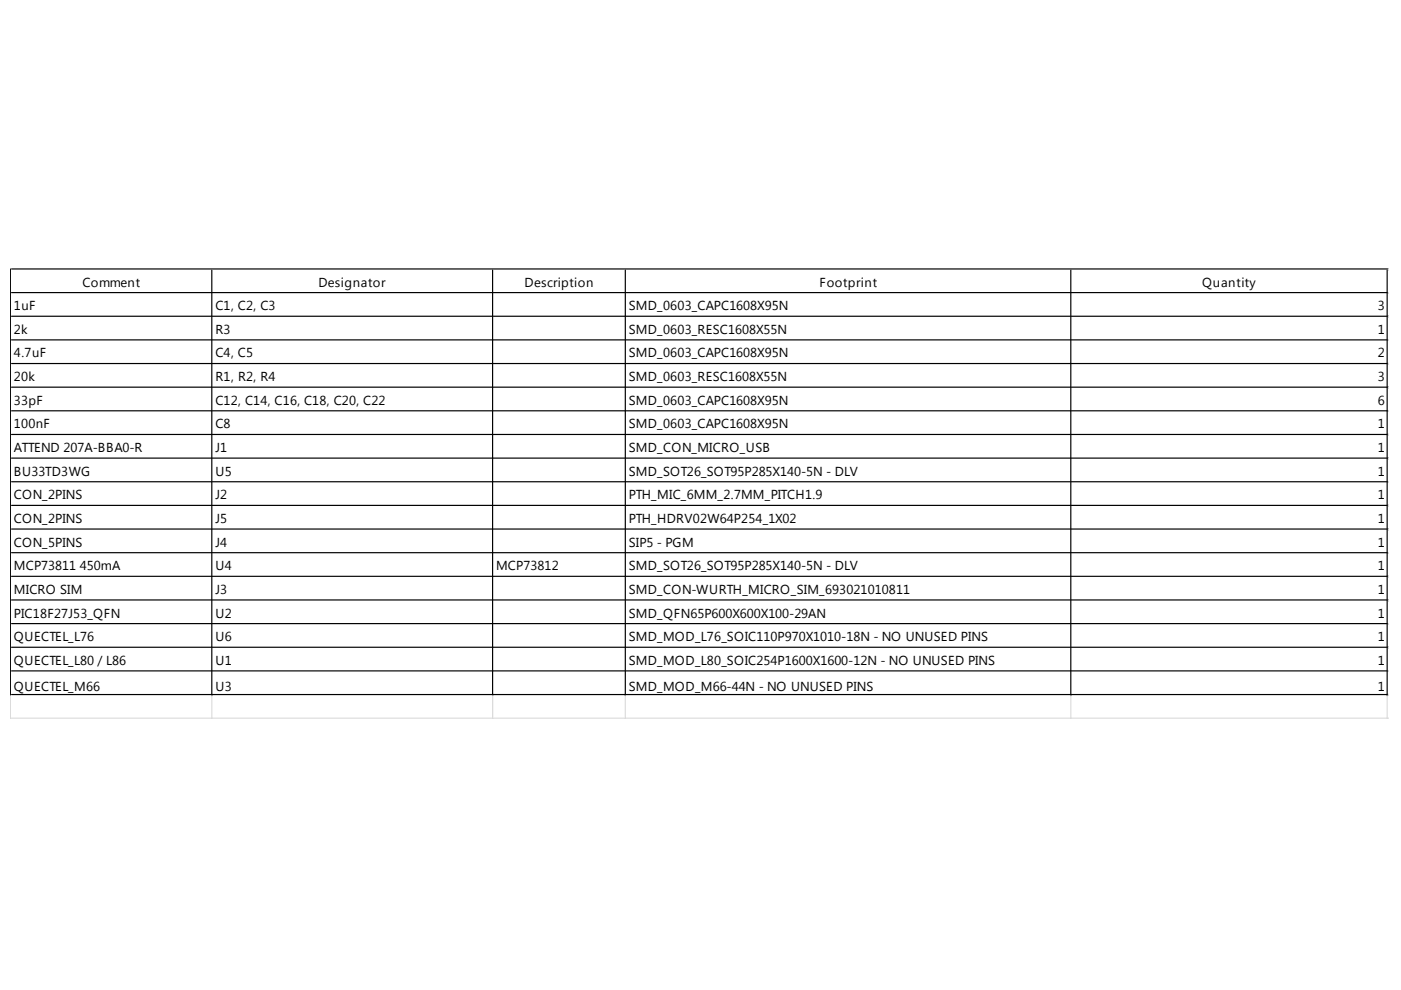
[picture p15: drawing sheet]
<svg xmlns="http://www.w3.org/2000/svg" width="297mm" height="210mm" viewBox="0 0 297 210" stroke-linecap="round" stroke-linejoin="round" font-family="sans-serif">
<defs><g id="words">
<g font-size="2.8">
<text x="3" y="65.8">1uF</text>
<text x="17.5" y="60.8">Comment</text>
<text x="45.7" y="65.8">C1, C2, C3</text>
<text x="67.5" y="60.8">Designator</text>
<text x="111.2" y="60.8">Description</text>
<text x="133.3" y="65.8">SMD_0603_CAPC1608X95N</text>
<text x="173.8" y="60.8">Footprint</text>
<text x="254.9" y="60.8">Quantity</text>
<text x="292.1" y="65.8">3</text>
<text x="3" y="70.8">2k</text>
<text x="45.7" y="70.8">R3</text>
<text x="133.3" y="70.8">SMD_0603_RESC1608X55N</text>
<text x="292.1" y="70.8">1</text>
<text x="3" y="75.8">4.7uF</text>
<text x="45.7" y="75.8">C4, C5</text>
<text x="133.3" y="75.8">SMD_0603_CAPC1608X95N</text>
<text x="292.1" y="75.8">2</text>
<text x="3" y="80.8">20k</text>
<text x="45.7" y="80.8">R1, R2, R4</text>
<text x="133.3" y="80.8">SMD_0603_RESC1608X55N</text>
<text x="292.1" y="80.8">3</text>
<text x="3" y="85.8">33pF</text>
<text x="45.7" y="85.8">C12, C14, C16, C18, C20, C22</text>
<text x="133.3" y="85.8">SMD_0603_CAPC1608X95N</text>
<text x="292.1" y="85.8">6</text>
<text x="3" y="90.8">100nF</text>
<text x="3" y="95.8">ATTEND 207A-BBA0-R</text>
<text x="45.7" y="90.8">C8</text>
<text x="45.7" y="95.8">J1</text>
<text x="133.3" y="90.8">SMD_0603_CAPC1608X95N</text>
<text x="133.3" y="95.8">SMD_CON_MICRO_USB</text>
<text x="292.1" y="90.8">1</text>
<text x="292.1" y="95.8">1</text>
<text x="3" y="100.9">BU33TD3WG</text>
<text x="45.7" y="100.9">U5</text>
<text x="133.3" y="100.9">SMD_SOT26_SOT95P285X140-5N - DLV</text>
<text x="292.1" y="100.9">1</text>
<text x="3" y="105.9">CON_2PINS</text>
<text x="45.7" y="105.9">J2</text>
<text x="133.3" y="105.9">PTH_MIC_6MM_2.7MM_PITCH1.9</text>
<text x="292.1" y="105.9">1</text>
<text x="3" y="110.9">CON_2PINS</text>
<text x="45.7" y="110.9">J5</text>
<text x="133.3" y="110.9">PTH_HDRV02W64P254_1X02</text>
<text x="292.1" y="110.9">1</text>
<text x="3" y="115.9">CON_5PINS</text>
<text x="45.7" y="115.9">J4</text>
<text x="133.3" y="115.9">SIP5 - PGM</text>
<text x="292.1" y="115.9">1</text>
<text x="3" y="120.9">MCP73811 450mA</text>
<text x="3" y="125.9">MICRO SIM</text>
<text x="45.7" y="120.9">U4</text>
<text x="45.7" y="125.9">J3</text>
<text x="105.2" y="120.9">MCP73812</text>
<text x="133.3" y="120.9">SMD_SOT26_SOT95P285X140-5N - DLV</text>
<text x="133.3" y="125.9">SMD_CON-WURTH_MICRO_SIM_693021010811</text>
<text x="292.1" y="120.9">1</text>
<text x="292.1" y="125.9">1</text>
<text x="3" y="130.9">PIC18F27J53_QFN</text>
<text x="45.7" y="130.9">U2</text>
<text x="133.3" y="130.9">SMD_QFN65P600X600X100-29AN</text>
<text x="292.1" y="130.9">1</text>
<text x="3" y="135.9">QUECTEL_L76</text>
<text x="45.7" y="135.9">U6</text>
<text x="133.3" y="135.9">SMD_MOD_L76_SOIC110P970X1010-18N - NO UNUSED PINS</text>
<text x="292.1" y="135.9">1</text>
<text x="3" y="141">QUECTEL_L80 / L86</text>
<text x="45.7" y="141">U1</text>
<text x="133.3" y="141">SMD_MOD_L80_SOIC254P1600X1600-12N - NO UNUSED PINS</text>
<text x="292.1" y="141">1</text>
<text x="3" y="146.5">QUECTEL_M66</text>
<text x="45.7" y="146.5">U3</text>
<text x="133.3" y="146.5">SMD_MOD_M66-44N - NO UNUSED PINS</text>
<text x="292.1" y="146.5">1</text>
</g>
</g></defs>
<g fill="none" stroke="#000" stroke-width=".25">
<path d="M2.2 57v90.5M2.5 57h291.9M44.9 57.3v90.2M104.4 57.3v90.2M132.6 57.3v90.2M227 57.3v90.2M294.1 57.3v90.2M2.5 62h291.9M2.5 67.1h291.9M2.5 72.1h291.9M2.5 77.1h291.9M2.5 82.1h291.9"/>
<path d="M2.5 87.1h291.9M2.5 92.1h291.9M2.5 97.1h291.9M2.5 102.1h291.9M2.5 107.2h291.9M2.5 112.2h291.9M2.5 117.2h291.9M2.5 122.2h291.9M2.5 127.2h291.9M2.5 132.2h291.9M2.5 137.2h291.9M2.5 142.2h291.9"/>
<path d="M2.5 147.3h291.9"/>
</g>
<path d="M294.4 57h.1M2.2 147.5v5M44.9 147.5v5M104.4 147.5v5M132.6 147.5v5M227 147.5v5M294.1 147.5v5" fill="none" stroke="#dadcdd" stroke-width=".25"/>
<path d="M294.4 57v.3z" fill="#dadcdd"/>
<path d="M294.4 62h.1" fill="none" stroke="#dadcdd" stroke-width=".25"/>
<path d="M294.4 62v.3z" fill="#dadcdd"/>
<path d="M294.4 67.1h.1" fill="none" stroke="#dadcdd" stroke-width=".25"/>
<path d="M294.4 67.1v.2z" fill="#dadcdd"/>
<path d="M294.4 72.1h.1" fill="none" stroke="#dadcdd" stroke-width=".25"/>
<path d="M294.4 72.1v.2z" fill="#dadcdd"/>
<path d="M294.4 77.1h.1" fill="none" stroke="#dadcdd" stroke-width=".25"/>
<path d="M294.4 77.1v.2z" fill="#dadcdd"/>
<path d="M294.4 82.1h.1" fill="none" stroke="#dadcdd" stroke-width=".25"/>
<path d="M294.4 82.1v.2z" fill="#dadcdd"/>
<path d="M294.4 87.1h.1" fill="none" stroke="#dadcdd" stroke-width=".25"/>
<path d="M294.4 87.1v.3z" fill="#dadcdd"/>
<path d="M294.4 92.1h.1" fill="none" stroke="#dadcdd" stroke-width=".25"/>
<path d="M294.4 92.1v.3z" fill="#dadcdd"/>
<path d="M294.4 97.1h.1" fill="none" stroke="#dadcdd" stroke-width=".25"/>
<path d="M294.4 97.1v.3z" fill="#dadcdd"/>
<path d="M294.4 102.1h.1" fill="none" stroke="#dadcdd" stroke-width=".25"/>
<path d="M294.4 102.1v.3z" fill="#dadcdd"/>
<path d="M294.4 107.2h.1" fill="none" stroke="#dadcdd" stroke-width=".25"/>
<path d="M294.4 107.2v.2z" fill="#dadcdd"/>
<path d="M294.4 112.2h.1" fill="none" stroke="#dadcdd" stroke-width=".25"/>
<path d="M294.4 112.2v.2z" fill="#dadcdd"/>
<path d="M294.4 117.2h.1" fill="none" stroke="#dadcdd" stroke-width=".25"/>
<path d="M294.4 117.2v.2z" fill="#dadcdd"/>
<path d="M294.4 122.2h.1" fill="none" stroke="#dadcdd" stroke-width=".25"/>
<path d="M294.4 122.2v.2z" fill="#dadcdd"/>
<path d="M294.4 127.2h.1" fill="none" stroke="#dadcdd" stroke-width=".25"/>
<path d="M294.4 127.2v.3z" fill="#dadcdd"/>
<path d="M294.4 132.2h.1" fill="none" stroke="#dadcdd" stroke-width=".25"/>
<path d="M294.4 132.2v.3z" fill="#dadcdd"/>
<path d="M294.4 137.2h.1" fill="none" stroke="#dadcdd" stroke-width=".25"/>
<path d="M294.4 137.2v.3z" fill="#dadcdd"/>
<path d="M294.4 142.2h.1" fill="none" stroke="#dadcdd" stroke-width=".25"/>
<path d="M294.4 142.2v.3z" fill="#dadcdd"/>
<path d="M294.4 147.3h.1" fill="none" stroke="#dadcdd" stroke-width=".25"/>
<path d="M294.4 147.3v.2z" fill="#dadcdd"/>
<path d="M2.2 152.3h292.2" fill="none" stroke="#dadcdd" stroke-width=".25"/>
<use href="#words"/>
</svg>
